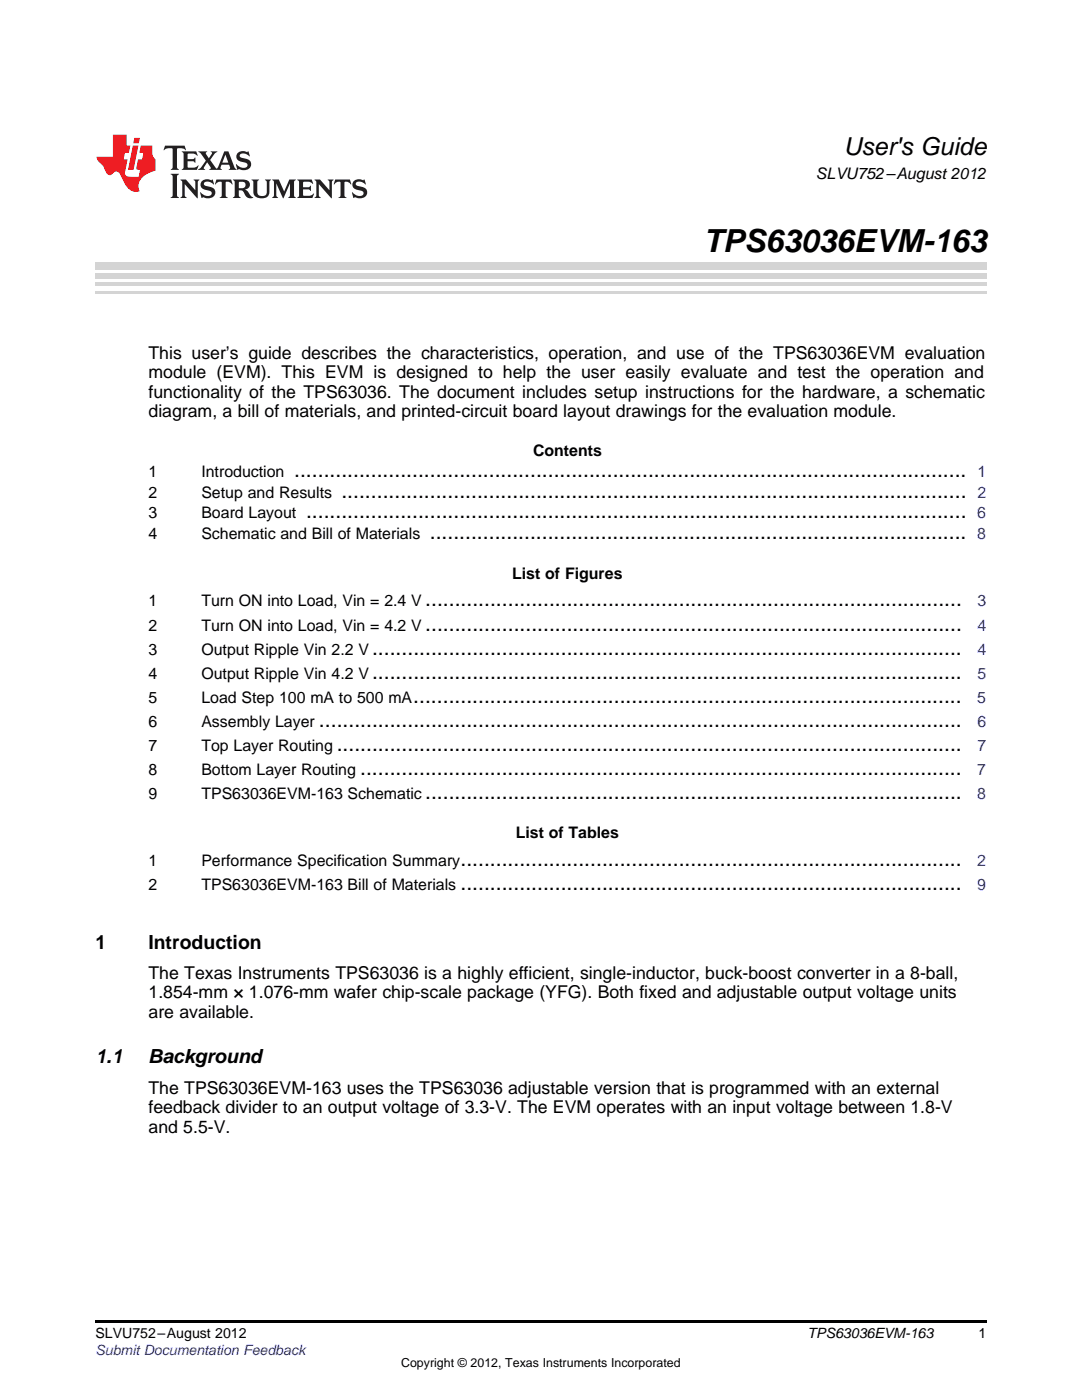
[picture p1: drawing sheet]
<svg xmlns="http://www.w3.org/2000/svg" width="216mm" height="279mm" viewBox="0 0 216 279" stroke-linecap="round" stroke-linejoin="round" font-family="sans-serif">
<defs><g id="words">
<text font-size="6.3" x="140.4" y="50.2">TPS63036EVM-163</text>
<text font-size="4.9" x="168.3" y="30.9">User's Guide</text>
<g font-size="4.2">
<text x="58.7" y="95.1">..................................................................................................................</text>
<text x="68.1" y="99.3">..........................................................................................................</text>
<text x="61.1" y="103.5">................................................................................................................</text>
<text x="85.8" y="107.6">...........................................................................................</text>
<text x="84.8" y="121">...........................................................................................</text>
<text x="84.8" y="125.8">...........................................................................................</text>
<text x="74.2" y="130.6">....................................................................................................</text>
<text x="74.2" y="135.4">....................................................................................................</text>
<text x="82.5" y="140.2">.............................................................................................</text>
<text x="63.6" y="145">.............................................................................................................</text>
<text x="67.2" y="149.8">..........................................................................................................</text>
<text x="71.9" y="154.6">......................................................................................................</text>
<text x="84.8" y="159.4">...........................................................................................</text>
<text x="91.9" y="172.8">.....................................................................................</text>
<text x="91.9" y="177.6">.....................................................................................</text>
</g>
<g font-size="3.9">
<text x="19" y="189.3">1</text>
<text x="29.6" y="189.3">Introduction</text>
<text x="19" y="212.2">1.1</text>
<text x="29.6" y="212.2">Background</text>
</g>
<g font-size="3.5">
<text x="29.6" y="71.6">This user’s guide describes the characteristics, operation, and use of the TPS63036EVM evaluation</text>
<text x="29.6" y="75.5">module (EVM). This EVM is designed to help the user easily evaluate and test the operation and</text>
<text x="29.6" y="79.4">functionality of the TPS63036. The document includes setup instructions for the hardware, a schematic</text>
<text x="29.6" y="83.3">diagram, a bill of materials, and printed-circuit board layout drawings for the evaluation module.</text>
<text x="29.6" y="195.3">The Texas Instruments TPS63036 is a highly efficient, single-inductor, buck-boost converter in a 8-ball,</text>
<text x="29.6" y="199.2">1.854-mm × 1.076-mm wafer chip-scale package (YFG). Both fixed and adjustable output voltage units</text>
<text x="29.6" y="203.1">are available.</text>
<text x="29.6" y="218.3">The TPS63036EVM-163 uses the TPS63036 adjustable version that is programmed with an external</text>
<text x="29.6" y="222.1">feedback divider to an output voltage of 3.3-V. The EVM operates with an input voltage between 1.8-V</text>
<text x="29.6" y="226">and 5.5-V.</text>
</g>
<g font-size="3.2">
<text x="162.8" y="35.7">SLVU752–August 2012</text>
<text x="29.6" y="95.1">1</text>
<text x="40.2" y="95.1">Introduction</text>
<text x="106.4" y="91.1">Contents</text>
<text x="29.6" y="99.3">2</text>
<text x="40.2" y="99.3">Setup and Results</text>
<text x="29.6" y="103.5">3</text>
<text x="29.6" y="107.6">4</text>
<text x="40.2" y="103.5">Board Layout</text>
<text x="40.2" y="107.6">Schematic and Bill of Materials</text>
<text x="102.2" y="115.5">List of Figures</text>
<text x="29.6" y="121">1</text>
<text x="29.6" y="125.8">2</text>
<text x="40.2" y="121">Turn ON into Load, Vin = 2.4 V</text>
<text x="40.2" y="125.8">Turn ON into Load, Vin = 4.2 V</text>
<text x="29.6" y="130.6">3</text>
<text x="40.2" y="130.6">Output Ripple Vin 2.2 V</text>
<text x="29.6" y="135.4">4</text>
<text x="40.2" y="135.4">Output Ripple Vin 4.2 V</text>
<text x="29.6" y="140.2">5</text>
<text x="40.2" y="140.2">Load Step 100 mA to 500 mA</text>
<text x="29.6" y="145">6</text>
<text x="29.6" y="149.8">7</text>
<text x="40.2" y="145">Assembly Layer</text>
<text x="40.2" y="149.8">Top Layer Routing</text>
<text x="29.6" y="154.6">8</text>
<text x="40.2" y="154.6">Bottom Layer Routing</text>
<text x="29.6" y="159.4">9</text>
<text x="40.2" y="159.4">TPS63036EVM-163 Schematic</text>
<text x="102.9" y="167.3">List of Tables</text>
<text x="29.6" y="172.8">1</text>
<text x="40.2" y="172.8">Performance Specification Summary</text>
<text x="29.6" y="177.6">2</text>
<text x="40.2" y="177.6">TPS63036EVM-163 Bill of Materials</text>
</g>
<g font-size="3.2" fill="#00f">
<text x="195" y="95.1">1</text>
<text x="195" y="99.3">2</text>
<text x="195" y="107.6">8</text>
<text x="195" y="103.5">6</text>
<text x="195" y="121">3</text>
<text x="195" y="125.8">4</text>
<text x="195" y="130.6">4</text>
<text x="195" y="135.4">5</text>
<text x="195" y="140.2">5</text>
<text x="195" y="145">6</text>
<text x="195" y="149.8">7</text>
<text x="195" y="154.6">7</text>
<text x="195" y="159.4">8</text>
<text x="195" y="172.8">2</text>
<text x="195" y="177.6">9</text>
</g>
<g font-size="2.8">
<text x="19" y="267.1">SLVU752–August 2012</text>
<text x="161.1" y="267.1">TPS63036EVM-163</text>
<text x="195.3" y="267">1</text>
</g>
<text font-size="2.8" fill="#00f" x="19" y="270.4">Submit Documentation Feedback</text>
<text font-size="2.5" x="80" y="272.7">Copyright © 2012, Texas Instruments Incorporated</text>
</g></defs>
<path d="M32.9 29.1l-.3 .9h.1a1.64 1.64 0 0 1 1.7-.3l.1 3.6-.4 .6h1.6l-.4-.6v-3.5v-.1l.4-.1a1.36 1.36 0 0 1 1.3 .4h.1l-.3-.9zM36.3 30.2l.3 .3v.3v2.5v.3l-.3 .3h3l.3-.9h-.1a1.87 1.87 0 0 1-2 .4l-.1-1.2h1.2l.4 .3v-1.1l-.4 .3-1.2 .1 .1-1.1 .2-.1a1.66 1.66 0 0 1 1.7 .5l.1-.1-.3-.8zM39.6 30.2l1.5 1.9-.9 1.2-.7 .6h1.4l-.3-.3 .7-1.2 .8 1.2-.3 .3h2.5l-.3-.3 .2-.7h1.5l.2 .6-.3 .4h1.6l-.4-.5-1.2-3.2h-.8l-1.2 2.9-.4 .6-1.3-1.8 .9-1.1 .6-.6h-1.4l.3 .3-.6 1.1-.6-1 .2-.4zM45 30.8l.6 1.7h-1.2zM47.4 30.6a1.04 1.04 0 0 0-.2 1.1 1.04 1.04 0 0 0 1 .6l1 .2a.5 .5 0 0 1 .2 .6 .5 .5 0 0 1-.5 .4 1.76 1.76 0 0 1-1.7-.8l-.1 .1 .3 1.1 .2-.1a2.54 2.54 0 0 0 2.2-.3 1.12 1.12 0 0 0 .2-1.2 1.12 1.12 0 0 0-1-.6l-1-.3a.4 .4 0 0 1-.2-.4 .4 .4 0 0 1 .4-.3 1.6 1.6 0 0 1 1.6 .5h.1l-.3-1-.3 .2-.2-.1a1.62 1.62 0 0 0-1.7 .3zM34.1 34.7l.3 .3 .1 .3v3.6l-.1 .3-.3 .3h1.6l-.3-.3-.1-.3v-3.6l.1-.3 .3-.3zM36 35.8l.4 .6v2.5l-.1 .3-.3 .3h1.2l-.3-.6v-2.1l2.6 2.8v-3.2l.3-.6h-1.2l.3 .4 .1 1.7-1.9-2.1zM40.3 36.2a1.04 1.04 0 0 0-.2 1.1 1.04 1.04 0 0 0 .9 .6l1 .3a.5 .5 0 0 1 .2 .5 .5 .5 0 0 1-.4 .4 1.76 1.76 0 0 1-1.8-.7h-.1l.3 1.1 .2-.1a2.55 2.55 0 0 0 2.3-.3 1.12 1.12 0 0 0 .2-1.2 1.12 1.12 0 0 0-1-.6l-1-.3a.41 .41 0 0 1-.2-.4 .41 .41 0 0 1 .4-.3 1.6 1.6 0 0 1 1.5 .5h.1l-.3-1-.2 .2-.2-.1a1.64 1.64 0 0 0-1.7 .3zM43.2 35.8l-.3 1h.1a.95 .95 0 0 1 1.2-.5v2.6v.3l-.4 .3h1.6l-.3-.3-.1-.3v-2.4l.3-.2a1.02 1.02 0 0 1 1 .5h.1l-.3-1zM46.5 35.8l.3 .4v.2v2.5v.3l-.3 .3h1.5l-.3-.3-.1-1.2a.9 .9 0 0 1 1.2 .8 1.07 1.07 0 0 0 1.7 .6 1.97 1.97 0 0 1-1.1-1.3l-.5-.3a.98 .98 0 0 0 1-1 .98 .98 0 0 0-1-.9zM47.7 36.3h.2a.81 .81 0 0 1 1.1 .6 .64 .64 0 0 1-.7 .7h-.7zM50.2 35.8l.3 .4 .1 .2v1.9a1.59 1.59 0 0 0 2.1 1.2 1.15 1.15 0 0 0 1.1-1.2v-2.1l.3-.4h-1.2l.3 .6v1.9a.97 .97 0 0 1-.7 .9 .97 .97 0 0 1-1.1-.6l-.1-2.2 .1-.2 .3-.4zM54.3 35.8l.3 .4 .1 .2v2.5l-.4 .6h1.2l-.4-.6v-2.3l1.4 3 1.4-3v2.3l-.4 .6h1.5l-.3-.3v-.3v-2.5v-.2l.3-.4h-1.3l-1 2.4-1.1-2.4zM59.3 35.8l.3 .4 .1 .2v2.5l-.1 .3-.3 .3h3l.4-.8-.1-.1a1.88 1.88 0 0 1-2.1 .4v-1.2h1.2l.3 .3v-1l-.3 .2-1.2 .1v-1l.3-.1a1.66 1.66 0 0 1 1.6 .4h.1l-.3-.9zM62.8 35.8l.3 .6v2.5v.3l-.3 .3h1.2l-.4-.6v-2.1l2.6 2.8v-3.2l.3-.6h-1.1l.3 .4v1.7l-1.8-2.1zM66.9 35.8l-.3 1h.1a.95 .95 0 0 1 1.2-.5v2.6v.3l-.4 .3h1.6l-.3-.3-.1-.3v-2.4l.3-.2a1.02 1.02 0 0 1 1 .5h.1l-.3-1zM70.6 36.2a1.04 1.04 0 0 0-.2 1.1 1.04 1.04 0 0 0 .9 .6l1 .3a.5 .5 0 0 1 .2 .5 .5 .5 0 0 1-.4 .4 1.75 1.75 0 0 1-1.8-.7h-.1l.3 1.1 .2-.1a2.56 2.56 0 0 0 2.3-.3 1.12 1.12 0 0 0 .2-1.2 1.12 1.12 0 0 0-1-.6l-1-.3a.4 .4 0 0 1-.2-.4 .4 .4 0 0 1 .4-.3 1.6 1.6 0 0 1 1.5 .5h.1l-.3-1-.2 .2-.2-.1a1.64 1.64 0 0 0-1.7 .3z" fill="#231f20"/>
<path d="M22.5 26.9v4.4h-3.2a2.57 2.57 0 0 0 1.2 1.7l.4 .8a1.22 1.22 0 0 0 1.3 1.1l.2-.2a.9 .9 0 0 1 1-.5 .9 .9 0 0 1 .7 .9l.5 1.1a2.58 2.58 0 0 0 3.3 1.9 2.35 2.35 0 0 1 .9-3.1l1.1-.6 1.1-.3v-2.3a1.45 1.45 0 0 1-.6-1.3v-1.5h-2.3l-.3 1.5h.8l-.2 1.3h-.9l-.3 1.6 .1 .4 .7 .1-.3 1.4h-1.1a1.52 1.52 0 0 1-1.7-.6l.6-2.9h-.8l.2-1.3h.8l.3-1.5h-.7v-2.1zM26.5 29l-1 4.9h1.2l.9-4.9zM26.8 27.5l-.2 1.1h1.1l.2-1.1z" fill="#ee1d23"/>
<path d="M19 263.5h177.8v.6h-177.8z" fill="#000"/>
<path d="M19 58.3h177.8" fill="none" stroke="#d4d4d4" stroke-width=".42"/>
<g fill="#d4d4d4">
<path d="M19 56.3h177.8v.7h-177.8z"/>
<path d="M19 54.5h177.8v1.1h-177.8z"/>
<path d="M19 52.4h177.8v1.4h-177.8z"/>
</g>
<use href="#words"/>
</svg>
